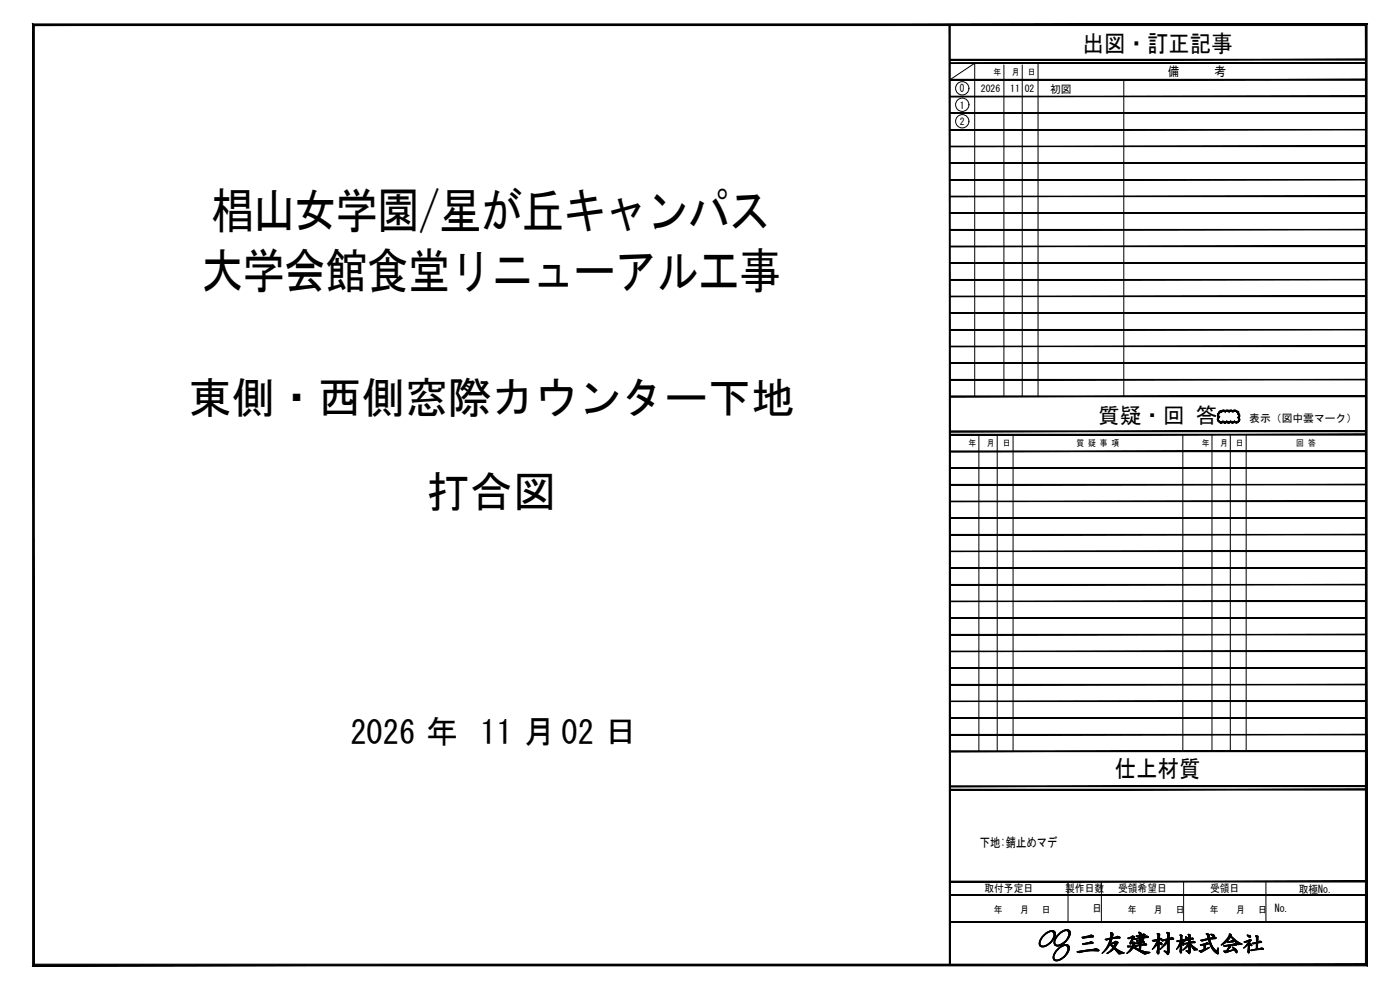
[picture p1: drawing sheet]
<svg xmlns="http://www.w3.org/2000/svg" width="420mm" height="297mm" viewBox="0 0 420 297" stroke-linecap="round" stroke-linejoin="round" font-family="sans-serif">
<defs><g id="words">
<g font-size="14.6">
<text x="63.7" y="68.5">椙山女学園/星が丘キャンパス</text>
<text x="60.6" y="86.4">大学会館食堂リニューアル工事</text>
</g>
<g font-size="13">
<text x="56.6" y="124">東側・西側窓際カウンター下地</text>
<text x="128" y="152">打合図</text>
</g>
<text font-size="9.7" x="74.2" y="223.1">2026 年 11 月 02 日</text>
<g font-size="7.1">
<text x="325" y="15.6">出図・訂正記事</text>
<text x="334.6" y="233.2">仕上材質</text>
</g>
<text font-size="6.5" x="329.6" y="126.9">質疑・回 答</text>
<g font-size="3.9">
<text x="350.5" y="22.9">備　　　考</text>
<text x="294" y="254">下地:錆止めマデ</text>
</g>
<g font-size="3.2">
<text x="288.1" y="27.7">0</text>
<text x="315.1" y="27.8">初図</text>
<text x="374.9" y="126.5">表示（図中雲マーク）</text>
<text x="295.5" y="267.7">取付予定日</text>
<text x="319.7" y="267.7">製作日数</text>
<text x="335.6" y="267.7">受領希望日</text>
<text x="363.2" y="267.7">受領日</text>
<text x="389.8" y="267.8">取極No.</text>
<text x="327.9" y="273.8">日</text>
<text x="382.6" y="273.7">No.</text>
</g>
<g font-size="2.9">
<text x="294.4" y="27.6">2026</text>
<text x="303.2" y="27.6">11 02</text>
<text x="288.1" y="32.6">1</text>
<text x="288.1" y="37.5">2</text>
<text x="295.6" y="273.8">年</text>
<text x="306.1" y="273.8">月</text>
<text x="312.7" y="273.8">日</text>
<text x="335.8" y="273.8">年</text>
<text x="346.3" y="273.8">月</text>
<text x="352.9" y="273.8">日</text>
<text x="360.5" y="273.8">年</text>
<text x="371" y="273.8">月</text>
<text x="377.6" y="273.8">日</text>
</g>
<g font-size="2.6">
<text x="298.2" y="22.5">年</text>
<text x="303.7" y="22.5">月</text>
<text x="308.4" y="22.5">日</text>
<text x="290.7" y="133.9">年</text>
<text x="296.2" y="133.9">月</text>
<text x="300.9" y="133.9">日</text>
<text x="323.1" y="133.8">質 疑 事 項</text>
<text x="360.6" y="133.9">年</text>
<text x="366.1" y="133.9">月</text>
<text x="370.9" y="133.9">日</text>
<text x="389" y="133.9">回 答</text>
</g>
</g></defs>
<g fill="none" stroke="#000" stroke-width=".3">
<path d="M313.9 279.9l-1.3 1.3M314.2 279.7l-1.8 1.9M314.5 279.6l-2.3 2.2M314.7 279.5l-.7 .6M314.9 279.4l-.5 .5M315.1 279.3l-.5 .5M315.2 279.3l-.4 .4M315.4 279.3l-.4 .3M315.5 279.2l-.3 .3M315.6 279.2l-.3 .3M315.7 279.2l-.2 .3M315.8 279.2l-.2 .3"/>
<path d="M316 279.2l-.3 .3M316 279.2l-.2 .3M316 279.7l.4-.3-.3 .4M316.1 279.3l-.3 .3M316.2 279.3l-.3 .3 .4-.3M316.5 279.5l-.4 .3M316.5 279.5l-.3 .4M316.6 279.6l-.4 .4 .4-.3M316.7 279.7l-.4 .4M316.7 279.8l-.4 .4M316.7 279.9l-.4 .4M316.7 280l-.4 .4"/>
<path d="M318.3 279.6l-1.2 1.4M318.7 279.4l-1.9 1.9M318.9 279.3l-2.2 2.2M319.2 279.2l-.7 .7M319.4 279.1l-.6 .5M319.5 279l-.4 .5M319.7 279l-.4 .4M319.8 279l-.3 .3M320 278.9l-.3 .4M320.1 278.9l-.3 .3M320.2 278.9l-.3 .3M320.3 278.9l-.3 .3"/>
<path d="M320.4 278.9l-.3 .3M320.5 279l-.3 .2M320.6 279l-.3 .3M320.7 279l-.3 .3M320.7 279l-.3 .4M320.8 279.1l-.3 .3M320.9 279.2l-.4 .3M321 279.2l-.4 .3M321 279.3l-.4 .3M321.1 279.3l-.4 .4M321.1 279.4l-.4 .4M321.1 279.5l-.4 .4"/>
<path d="M321.2 279.5l-.4 .4M321.2 279.6l-.4 .4M321.2 279.7l-.4 .4M321.2 279.8l-.4 .5M321.2 279.9l-.4 .5M333.3 279.8h.1M333.4 279.8l-.1 .1M333.5 279.8l-.2 .2M333.6 279.8l-.3 .3M333.7 279.9l.4 .5-.3 1 1.6-.5 .3 .1M333.7 279.9h-.4v1.5l-1.6 .5M333.7 279.9l-.3 .3"/>
<path d="M333.8 279.9l-.4 .4M333.8 280l-.4 .4M341.8 279.7l.1 .7M341.8 279.7l-.1 .1M341.8 279.7a.55 .55 0 0 1 .6 .2 .55 .55 0 0 1 0 .6M341.9 279.7l-.1 .2M342 279.7l-.2 .2M342.1 279.8l-.2 .2M342.2 279.8l-.3 .3M342.3 279.8l-.4 .3M342.3 279.9l-.4 .4M342.4 279.9l-.5 .5"/>
<path d="M342.4 280l-.5 .5M350.2 279.7v.1M350.3 279.7l-.1 .2M350.4 279.8l-.2 .2M350.5 279.8l-.2 .2M350.6 279.8l-.3 .3M350.7 279.8l-.3 .3M350.8 279.9l-.4 .3M350.8 279.9l-.4 .4M350.9 279.9l-.7-.1 .2 .5M350.9 279.9v1.7a.82 .82 0 0 1 1.3 .2h-.6M350.9 279.9l-.5 .5"/>
<path d="M350.9 280l-.5 .6M312.1 283l-.2 .2M312.1 283.1l-.2 .2M312.1 283.2l-.2 .2M312.1 282.8l-.2 .3M312.1 283.3l-.2 .2M312.1 282.7l-.2 .3M312.1 283.4l-.1 .2M312.1 283.8l.2-.1-.1 .2M312.2 283.4l-.2 .2M312.2 282.6l-.3 .3M312.2 283.5l-.2 .2"/>
<path d="M312.2 282.4l-.3 .3M312.3 283.6l-.2 .2M312.3 282.2l-.4 .4M312.4 282l-.4 .4M312.4 283.8l-.1 .1M312.5 283.8l-.2 .2M312.6 281.7l-.6 .5M312.6 283.8l-.2 .2M312.7 283.9l-.2 .1M312.8 283.9l-.2 .2M312.8 281.4l-.7 .7M312.9 283.9l-.2 .2"/>
<path d="M313 283.9l-.2 .2M313 280.7a2.89 2.89 0 0 1 3.5-1.2 2.82 2.82 0 0 1-1.2 3.5 2.66 2.66 0 0 1-3.2 .9 2.5 2.5 0 0 1 .9-3.2zM313.1 283.9l-.2 .2M313.2 283.9l-.2 .2M313.4 283.8l-.3 .3M313.5 280.6a2.02 2.02 0 0 1 2.6-.9l.1 .2a3.5 3.5 0 0 1-2.8 3.9 .97 .97 0 0 1-1.2-.3 .97 .97 0 0 1 .1-1.3zM313.6 283.8l-.4 .3M313.7 283.7l-.3 .4M313.9 283.6l-.4 .4M314.2 283.5l-.5 .5M314.5 283.3l-.6 .6M315 282.8l-.9 1"/>
<path d="M315.7 282.5l-.6 .6M316.1 282l-1.5 1.5M316.3 287.3l-.2 .2M316.3 287l-.2 .3M316.3 287.2l-.2 .2M316.3 287.4l-.2 .2M316.3 287.5l-.2 .2M316.3 286.9l-.2 .3M316.3 281.7l-2 2M316.3 287.6l-.2 .1M316.4 286.7l-.3 .3M316.4 287.6l-.2 .2"/>
<path d="M316.4 287.7l-.2 .2M316.4 286.6l-.3 .3M316.4 287.8l-.1 .2M316.4 281.4l-1 1.1M316.5 287.9l-.2 .1M316.5 286.4l-.4 .4M316.5 287.9l-.1 .2M316.5 282.8l-.2 .2M316.5 281.2l-.8 .8M316.6 282.6l-.3 .2M316.6 282.7l-.3 .2M316.6 282.9l-.2 .2"/>
<path d="M316.6 283l-.2 .2M316.6 286.2l-.4 .4M316.6 282.4l-.3 .3M316.6 283.1l-.2 .2M316.6 287.9l-.2 .2M316.6 281l-.7 .7M316.6 282.3l-.3 .3M316.6 283.2l-.2 .1M316.7 283.2l-.2 .2M316.7 280.9l-.7 .6M316.7 288l-.2 .2M316.7 282.1l-.3 .3"/>
<path d="M316.7 283.3l-.2 .2M316.7 280.7l-.6 .6M316.7 285.9l-.5 .5M316.7 280.6l-.5 .5M316.8 288l-.2 .2M316.8 281.9l-.4 .4M316.8 283.4l-.2 .2M316.8 280.1l-.5 .4M316.8 280.2l-.5 .5M316.8 280.3l-.5 .5M316.8 280.4l-.6 .6M316.8 283.4l-.1 .2"/>
<path d="M316.9 288l-.2 .2M316.9 281.7l-.5 .4M316.9 283.5l-.2 .2M316.9 288.1l-.2 .2M317 285.6l-.7 .6M317 283.5l-.2 .2M317 281.4l-.5 .5M317 283.6l-.2 .1M317.1 288.1l-.3 .2M317.1 283.6l-.2 .2M317.2 288.1l-.3 .2M317.2 284.9a2.94 2.94 0 0 1 3.5-1.2 2.91 2.91 0 0 1-1.3 3.5 2.72 2.72 0 0 1-3.1 .8 2.46 2.46 0 0 1 .9-3.1z"/>
<path d="M317.2 283.6l-.2 .2M317.2 281.1l-.6 .7M317.3 288.1l-.3 .2M317.3 283.6l-.2 .2M317.4 288l-.2 .3M317.4 283.6l-.2 .2M317.5 280.4a2.87 2.87 0 0 1 3.5-1.2 2.91 2.91 0 0 1-1.3 3.5 2.72 2.72 0 0 1-3.1 .9 2.46 2.46 0 0 1 .9-3.2zM317.5 284.9a2.17 2.17 0 0 1 2.8-1l.1 .2a3.5 3.5 0 0 1-2.8 3.9 .98 .98 0 0 1-1.2-.3 .98 .98 0 0 1 .1-1.3zM317.6 288l-.3 .3M317.6 283.6l-.3 .2M317.7 283.6l-.3 .2M317.7 287.9l-.3 .4"/>
<path d="M317.8 280.4a2.17 2.17 0 0 1 2.7-1l.1 .2a3.5 3.5 0 0 1-2.7 3.9 .99 .99 0 0 1-1.3-.3 .99 .99 0 0 1 .2-1.3zM317.8 283.5l-.3 .3M317.9 287.9l-.4 .4M318 283.5l-.3 .3M318.1 284.1l-1.3 1.3M318.1 287.8l-.4 .4M318.2 283.4l-.4 .4M318.4 287.6l-.5 .5M318.4 283.3l-.4 .4M318.4 283.9l-1.9 1.9M318.6 283.2l-.4 .5M318.7 283.7l-2.3 2.3"/>
<path d="M318.7 287.5l-.6 .6M318.9 283.6l-.7 .7M319 283l-.7 .6M319.1 283.6l-.6 .5M319.2 287l-.9 1M319.3 283.5l-.5 .5M319.4 283.5l-.4 .4M319.5 282.5l-1 1M319.6 283.4l-.4 .4M319.7 283.4l-.3 .3M319.7 282.3l-1.7 1.2M319.8 283.4l-.3 .3"/>
<path d="M319.9 282.5l-1.4 1-1.1 .4M319.9 286.7l-.6 .6M319.9 283.4l-.2 .3M320 283.4l-.2 .3M320.1 283.4l-.3 .3M320.2 282.2l-.6 .6M320.2 283.4l-.2 .3M320.3 286.2l-1.5 1.4M320.3 283.4l-.3 .3M320.4 284.1l.3-.4-.3 .4M320.4 283.5l-.3 .3M320.5 283.5l-.3 .3"/>
<path d="M320.5 285.9l-2 2M320.5 283.6l-.3 .3M320.6 281.7l-1.5 1.5M320.6 283.6l-.3 .4M320.6 285.6l-1 1.1M320.7 283.7l-.4 .3M320.7 285.4l-.8 .8M320.8 281.4l-2 2M320.8 285.2l-.7 .7M320.8 283.9l-.4 .3M320.8 283.9l-.3 .4M320.8 285.1l-.6 .6"/>
<path d="M320.9 284l-.4 .4M320.9 284.9l-.6 .6M320.9 281.1l-1.1 1.1M320.9 284.1l-.4 .4M320.9 284.8l-.5 .5M320.9 284.2l-.4 .4M320.9 284.6l-.5 .5M321 284.3l-.5 .4M321 284.4l-.5 .4M321 284.5l-.5 .5M321 281l-.8 .7M321.1 280.8l-.7 .7"/>
<path d="M321.1 280.6l-.6 .6M321.2 280.4l-.6 .6M321.2 280.3l-.6 .5M321.2 280.2l-.5 .5M321.2 280l-.5 .5M323.3 285.5v.1M323.5 285.5l-.2 .1M323.6 285.5l-.2 .2M323.7 285.4l-.2 .3M323.9 285.4l-.3 .3M324 285.4l-.3 .3M324.1 285.4l-.4 .4"/>
<path d="M324.3 285.4l-.5 .4M324.4 285.3l-.5 .5M324.5 285.3l-.4 .5M324.7 285.3l-.5 .5M324.8 285.3l-.4 .4M324.8 281.2l-.1 .1M324.9 283.2l.3 .2 1.3-.2M324.9 285.2l-.4 .5M325 281.2l-.2 .2M325 283.2h-.1M325.1 285.2l-.4 .5M325.1 281.1l-.2 .3"/>
<path d="M325.1 283.1l-.1 .2M325.2 285.2l-.4 .4M325.3 281.1l-.4 .3M325.3 283.1l-.3 .2M325.3 285.2l-.4 .4M325.4 281.1l-.4 .4M325.4 283.1l-.3 .3M325.5 285.2l-.4 .3M325.5 281.1l-.4 .4M325.6 283l-.4 .4M325.6 285.1l-.4 .4M325.7 281l-.5 .5"/>
<path d="M325.7 283l-.4 .4M325.7 285.1l-.3 .4M325.8 281l-.4 .5M325.9 283l-.4 .4M325.9 285.1l-.4 .4M326 281l-.5 .4M326 285.1l-.4 .4M326 282.9l-.4 .4M326.1 280.9l-.5 .5M326.1 285.1l-.3 .3M326.1 282.9l-.3 .4M326.2 280.9l-.4 .5"/>
<path d="M326.2 285.1l-.3 .3M326.3 282.9l-.4 .4M326.4 280.9l-.5 .5M326.4 285l-.4 .4M326.4 282.9l-.3 .3M326.5 285l-.3 .4M326.5 280.8l-.5 .6M326.6 282.8l-.4 .4M326.6 285l-.3 .4M326.7 280.8l-.5 .5M326.7 282.8l-.4 .4M326.8 285l-.4 .3"/>
<path d="M326.8 280.8l-.5 .5M326.9 282.8l-.4 .4M326.9 285l-.4 .3M326.9 280.8l-.5 .5M327 282.7l-.4 .5M327 285l-.3 .3M327.1 280.7l-2.4 .5 .4 .3M327.1 280.7l-.6 .6M327.2 284.9l-.4 .4M327.3 284.9l-.4 .4M327.3 282.5l-.6 .7M327.4 280.6l-.3 .1"/>
<path d="M327.4 280.6h.1M327.4 280.6l-.7 .7M327.4 284.9l-.4 .4M327.4 282.5l-.6 .7M327.5 280.6l.7 .4-3.1 .5M327.5 280.6l-.7 .6M327.5 282.6l-.6 .5M327.5 284.9l-.3 .4M327.6 280.6l-.7 .6M327.6 282.6l-.6 .5M327.7 284.9l-.4 .4M327.7 280.6l-.7 .6"/>
<path d="M327.7 282.6l-.5 .5M327.7 282.7l-.4 .4M327.8 280.6l-.6 .6M327.8 284.9l-.4 .4M327.8 282.7l-.4 .4M327.9 283.1l.1-.3-.7-.3-2.4 .7M327.9 283.1l-1.4 .1M327.9 280.7l-.6 .5M327.9 285.2l-4 .6M327.9 285.2l1.7 .1M327.9 282.7l-.4 .4M327.9 284.8l-.4 .4"/>
<path d="M327.9 280.7l-.5 .5M328 282.8l-.3 .3M328 280.7l-.4 .5M328 282.8l-.2 .3M328 284.8l-.4 .4M328.1 280.8l-.4 .4M328.1 282.9l-.2 .2M328.1 280.8l-.3 .3M328.2 284.8l-.5 .4M328.2 280.9l-.3 .2M328.2 281l-.1 .1M328.3 284.8l-.4 .4"/>
<path d="M328.6 284.7l-.6 .5M328.7 284.6l-.6 .6M328.8 284.6l-.6 .7M328.9 284.6l-.6 .7M329 284.7l-.6 .6M329.1 284.7l-.6 .6M329.2 284.7l-.6 .6M329.2 284.7l-.5 .6M329.3 284.8l-.5 .5M329.4 284.8l-.4 .5M329.5 284.8l-.4 .5M329.6 284.9l-.4 .4"/>
<path d="M329.6 284.9l-.3 .4M329.7 285l.1 .2-.2 .1M329.7 285a1.47 1.47 0 0 0-1.8-.2l-4.6 .7 .6 .3M329.7 285l-.3 .3M329.8 285l-.3 .3M329.8 285.1l-.2 .2M329.8 285.2l-.1 .1M331.7 281.9l.4 .2 1.1-.3-.9 2.1M331.7 281.8v.1M332 281.8l-.3 .1 .2-.1M332.2 281.7l-.3 .3M332.2 284.7l-1.1 1.1"/>
<path d="M332.3 286.1h.1M332.3 281.7l-.3 .3M332.3 285.9l-.1 .2M332.5 281.6l-.4 .5M332.6 284.2l-1.8 1.8M332.6 281.6l-.4 .4M332.7 285.7l-.4 .4M332.8 281.6l-.4 .4M332.8 283.9l-1.4 1.4M332.9 281.5l-.4 .4M333 283.6l-1.2 1.2M333 283.5h.1"/>
<path d="M333.1 281.5l-.4 .4M333.2 283l.8-.2a1 1 0 0 1 1.6 0l-1 1.5 1.3 .9-.6 .5M333.2 281.5l-.4 .3M333.3 283l-1 .9M333.3 283l-1.1 1.2M333.3 283.4l.4 .2M333.4 283.4l-.2 .2M333.4 282.8l-1 .9M333.4 285.1l-1.2 1 1.3-.7M333.4 282.6l-.9 .9M333.4 283l-1.4 1.5M333.5 283.5l-.2 .1"/>
<path d="M333.5 285.4l.9-.8 1.4 1.6M333.5 283.7l-.5-.2-.8 1.3-1.4 1.3 1.5-2.2M333.5 283.7l.5 .6M333.5 282.4l-.8 .9M333.5 283.5l-.1 .2M333.6 282.2l-.9 .9M333.6 283.6l-.2 .1M333.6 282.1l-.8 .8M333.6 283l-.5 .5M333.7 281.9l-.8 .8M333.7 283.6l-.2 .2M333.7 281.7l-.7 .8"/>
<path d="M333.8 282.9l-.6 .6M333.8 283.7l-.2 .2M333.8 281.3l-.7 .7M333.9 280l-.5 .5M333.9 283.7l-.2 .2M333.9 281.1l-.7 .7M333.9 281l-.8 .8M333.9 281.3l-.8 .9M333.9 280.1l-.5 .5M333.9 283.8l-.2 .2M333.9 280.8l-.9 1M334 280.1l-.6 .6"/>
<path d="M334 280.7l-.7 .7M334 282.8l-.5 .6M334 283.8l-.2 .2M334 280.6l-.7 .6M334 284.3l-.6 .8M334 280.2l-.6 .6M334 281.3l-1 1M334.1 283.9l-.3 .2M334.1 280.3l-.7 .7M334.1 280.4l-.7 .7M334.1 283.9l-.2 .2M334.2 282.8l-.6 .5"/>
<path d="M334.2 281.3l-.4 .3M334.3 281.3l-.3 .3M334.3 282.7l-.5 .5M334.4 284.7l.3-.3-.2 .3M334.5 281.2l-.4 .4M334.5 283.3l-.3 .7-.5-.4M334.5 282.6l-.5 .6M334.6 281.2l-.4 .4M334.6 284.3l-.8 .9M334.7 283l-1.3 .4M334.7 284.2l-1.4 1.3M334.7 281.2l-.4 .4"/>
<path d="M334.7 285l.3-.3-.2 .4M334.8 284.5l-.3 .3M334.8 284.6l-.2 .2M334.9 282.4l-.7 .7M334.9 281.2l-.4 .3M334.9 283.8l-1.9 1.9M334.9 284.6l-.3 .3M334.9 282.4l-.6 .6M335 284.6l-.3 .4M335 281.1l-.4 .4M335 282.5l-.5 .5M335.1 282.5l-.4 .4"/>
<path d="M335.1 283.5l-2.3 2.3M335.2 284.8l-.4 .3M335.2 282.5l-.6 .5M335.2 285.5l.5-.4-.5 .5M335.2 284.8l-.3 .4M335.2 282.6l-.6 .6M335.3 283.2l-2.8 2.8M335.3 284.9l-.4 .3M335.3 282.6l-.8 .8 .2-.4M335.3 280.9l-.6 .6M335.4 284.9l-.4 .4M335.4 282.6l-1 1.1"/>
<path d="M335.4 285l-.4 .4M335.4 280.9l-.6 .6M335.5 282.7l-1.6 1.5M335.5 281l-.5 .5M335.5 285l-.4 .4M335.5 282.7l-1.5 1.6M335.6 282.8l-1.7 1.7M335.6 285.1l-.5 .4M335.6 281l-.5 .5M335.7 281l-.5 .5M335.8 281l.3 .2M335.8 281l-.5 .5"/>
<path d="M335.8 285.2l-.5 .5M335.9 281.1l-.5 .4M335.9 285.2l1.4 .7M335.9 281.1l-.3 .4M335.9 285.3l-.5 .5M336 281.1l-.3 .4M336 285.3l-.6 .5M336.1 281.2v.2l-1.2 .1a1.2 1.2 0 0 0-1.5 1.2l-.2 .3M336.1 285.3l-.5 .7 .5-.6M336.1 281.2l-.3 .3M336.1 281.2l-.2 .3M336.2 281.3l-.2 .2"/>
<path d="M336.2 285.4l-.6 .6M336.3 285.5l-.6 .6M336.4 285.5l-.7 .6M336.4 285.5l-.6 .7M336.5 285.6l-.6 .6M336.6 285.6l-.6 .6M336.7 285.6l-.6 .6M336.8 285.7l-.6 .5M336.8 285.7l-.4 .5M336.9 285.7l-.4 .4M337 285.8l-.4 .3M337.1 285.8l-.3 .3"/>
<path d="M337.2 285.8l-.3 .3M337.2 285.8l-.1 .2M337.3 285.9l-1.5 .3M337.3 285.9l-.1 .1M337.4 285.9h.1M338.3 284l.2 .1M338.5 283.9l-.2 .1M338.5 283.8h.2M338.5 281.4v.1M338.6 283.9l-.2 .1M338.6 281.4l-.1 .2M338.7 283.9l1 .1"/>
<path d="M338.7 283.9l-.2 .2M338.8 281.4l-.2 .2M338.8 283.9l-.3 .2M338.9 283.9l-.3 .2M339 284.1l.7 .1-1.5 1.9 1-.7 .9-1.1 3.5 2M339 281.3l-.3 .3M339 284.1h-.5M339 283.9l-.2 .2M339.1 283.9l-.2 .2M339.2 281.2l-.4 .5M339.2 282.7v.5l.8-.1M339.2 283.9l-.2 .2"/>
<path d="M339.3 283.9l-.2 .2M339.4 281.1l-.6 .6M339.4 283.9l-.2 .2M339.5 283.9l-.2 .2M339.6 282.8l-.4 .4M339.6 281l-.6 .6M339.6 283.9l-.2 .2M339.7 282.5l-.6 .6M339.7 284l-.2 .1M339.7 284h.1M339.8 282.8l-.5 .4M339.8 284.8l-.8 .8"/>
<path d="M339.9 280.8l-.6 .7M339.9 282.2l-.8 .8M339.9 282.7l-.4 .5M340 283v.1M340 280.8l-.6 .6M340 283.2l.4-.4-.4 .5M340.1 283.1l-.3 .9M340.1 281.9l-1 1M340.1 282.7l-.4 .4M340.1 280.9l-.5 .4M340.2 280.9l-.4 .4M340.2 281.6l-1 1.1 .6-1.3-1 .3-.3-.3a2.01 2.01 0 0 1 2.1-.3l-1 1.7 .7-.1"/>
<path d="M340.2 282.6l-.4 .5M340.3 280.9l-.5 .5M340.3 281.7l.4 .2 1.2-.3v.5l-.8 .2M340.3 284.1l-1.7 1.7M340.3 281l-.6 .6M340.3 282.7l-.4 .3M340.3 283.9l-2.1 2.2M340.3 282.7l.4 .2M340.4 281.7l-.1 .1M340.4 281.4l-1 1M340.4 282.7l-.4 .4M340.4 284.2l-.2 .2"/>
<path d="M340.4 281l-.8 .8M340.4 283.7l-1.3 1.3M340.5 281.1l-.9 .9M340.5 281.7l-.1 .1M340.5 283.5l-1.1 1.1M340.5 281.1l-1.1 1.1M340.5 284.3l-.2 .2M340.6 282.9l-.7 .6M340.6 283.3l-1 1M340.6 284.3l-.2 .2M340.6 282.9l-.7 .8M340.7 281.7l-.3 .2"/>
<path d="M340.7 282.9l-.5 1.2M340.7 284.3l-.2 .3M340.7 282.9l-.9 1M340.7 283.7l-.1 .2M340.7 283l-1.1 1.1M340.8 284.4l-.3 .2M340.8 281.6l-.3 .3M340.8 283.7l-.1 .2M340.8 284.4l-.2 .2M340.9 283h.1M340.9 284.4l-.2 .3M340.9 283.9l1-.2 .1 1.2-1.8-.8-1.9 1.9"/>
<path d="M340.9 281.6l-.3 .3M341 283l.1 .1 .8-.1v.5l-1.3 .3 .3 .2M341 283.7l-.2 .2M341 284.4l-.3 .3 .4-.2M341.1 282.3h-.1M341.1 282.9l-.2 .2M341.1 281.6l-.3 .3M341.1 282.3l.2 .1 .6-.1v.5l-.9 .2M341.1 283.6l-.3 .3M341.1 284.5l-.2 .3M341.2 280.8h-.2M341.2 282.2l-.1 .1"/>
<path d="M341.2 282.9l-.2 .2M341.2 281.5l-.3 .3M341.2 284.6l-.2 .2M341.3 283.6l-.4 .4M341.3 280.8l-.2 .2M341.3 284.6l-.3 .3M341.3 282.2l-.2 .2M341.3 282.9l-.2 .2M341.4 281.5l-.3 .3M341.4 284.6l-.3 .3M341.4 281h.1M341.4 281.1h.1"/>
<path d="M341.4 283.6l-.3 .3M341.5 280.7l-.3 .3M341.5 284.7l-.3 .3M341.5 282.2l-.3 .2M341.5 282.9l-.3 .2M341.5 281.5l-.3 .3M341.6 283.5l-.4 .4M341.6 280.7l-.4 .4M341.6 282.8l-.3 .3M341.6 284.7l-.3 .3M341.6 282.1l-.3 .3M341.7 281.4l-.3 .3"/>
<path d="M341.7 284.8l-.3 .3M341.7 283.5l-.3 .3M341.8 280.7l-.4 .3M341.8 282.8l-.3 .3M341.8 284.8l-.3 .3M341.8 282.1l-.3 .3M341.8 281.4l-.3 .3M341.8 284.8l-.3 .4M341.9 283.5l-.4 .3M341.9 284.9l-.3 .3M341.9 282.1l-.3 .3M341.9 280.4v.2l-.9 .2 .2 .3 .7-.3v.6l-1.6 .3"/>
<path d="M342.3 285l1.4 .5M342.3 284.8l-.5 .5M342.3 285l-.4 .4M342.3 284.7l-.6 .6M342.3 285.1l-.4 .3M342.3 284.5l-.3 .3M342.3 284.6l-.6 .6M342.3 284.2l-.3 .4M342.3 284.3l-.3 .4M342.4 285.1l-.4 .3M342.4 283.9l-.5 .4M342.4 284l-.5 .4"/>
<path d="M342.4 284.1l-.4 .4M342.4 282.9v.5l1.5-.2M342.4 282.4l-.7 .6M342.4 282.5l-.5 .5M342.4 282.6l-.5 .4M342.4 283l-.5 .4M342.4 283.1l-.7 .6M342.4 283.2l-.6 .5M342.4 283.3l-.5 .4M342.4 283.7l-.5 .5M342.4 282.7l.6-.3 .5 .4-1.1 .1M342.4 280.7h.5v.4l-.5 .1z"/>
<path d="M342.4 281.5l.5-.1-.1 .5h-.4zM342.4 280.4l-.5 .5M342.4 280.8l-.5 .5M342.4 280.9l-.7 .8M342.4 281l-.6 .7M342.4 281.1l-.5 .5M342.4 281.2l-.5 .5M342.4 281.6l-.5 .5M342.4 281.7l-.6 .6M342.4 281.8l-.5 .5M342.4 281.9l-.5 .5M342.4 282.3l-.8 .8"/>
<path d="M342.4 283.4l-.5 .5M342.4 280.2l-.7 .7M342.4 280.3l-.5 .6M342.5 285.1l-.4 .4M342.5 280.5l-.6 .5M342.5 280.1l-.9 .9M342.5 282.6l-.6 .6M342.5 281.9l-.6 .6M342.5 285.2l-.3 .3M342.6 281.2l-.7 .6M342.6 283.3l-.7 .7M342.6 285.2l-.4 .4"/>
<path d="M342.6 280.5l-.7 .6M342.6 282.6l-.7 .7M342.7 281.9l-.8 .7M342.7 285.2l-.4 .4M342.7 281.2l-.8 .7M342.7 283.3l-.8 .8M342.8 285.2l-.4 .5M342.8 280.4l-.3 .3M342.8 281.2l-.3 .3M342.8 281.9l-.3 .3M342.8 283.3l-.3 .3M342.9 285.3l-.4 .4"/>
<path d="M342.9 282.4l-.5 .5M343 283.3l-.3 .3M343 280.3l-.4 .4M343 282.4l-.4 .5M343 285.4l-.4 .4M343.1 282.1l-.7 .1v.4M343.1 285.4l-.4 .4M343.1 282.4l-.4 .5M343.1 283.2l-.3 .4M343.2 281.8l-.1 .3 .1-.1M343.2 285.4l-.5 .5M343.2 281.8l-.3 .3"/>
<path d="M343.2 280.2l-.4 .5M343.2 281.9l-.2 .2M343.2 282.5l-.4 .4M343.3 280.2l-.9 .3M343.3 281.6l-.6 .6M343.3 285.4l-.5 .5M343.3 280.3l-.4 .4M343.3 283.2l-.4 .4M343.3 280.2l.4 .2M343.3 283.6l.8-.2-.2-.2-.3 .4M343.3 282.5l-.4 .3M343.3 283.5l-.9 .1-.1 1.4"/>
<path d="M343.3 281.4l-.7 .8M343.4 285.5l-.5 .4M343.4 280.3l-.4 .4M343.4 282.5l-.3 .3M343.4 280.3l-.4 .5M343.4 282.6l-.2 .2M343.5 281l-.6 .6M343.5 283.1l-.5 .5M343.5 281.1l-.7 .6M343.5 282.6l-.2 .2M343.5 280.4l-.5 .5M343.5 285.5l-.6 .5"/>
<path d="M343.5 280.8l-.6 .6M343.6 283.1l-.5 .5M343.6 280.4l-.7 .6M343.6 285.5l-.5 .6M343.6 281l-.8 .8M343.7 283.1l-.5 .5M343.7 285.5l1.4 .2M343.7 280.5l-.9 1M343.7 285.5l-.5 .6M343.8 283.2l-.4 .4M343.8 285.6l-.6 .5M343.9 280.9l-.5 .5"/>
<path d="M343.9 283.2l-.4 .4M343.9 281.3l.4-.4 .4 .2-.4 .2M343.9 285.6l-.6 .6M344 285.6l-.6 .6M344 283.2l-.3 .4M344 280.8l-.5 .6M344.1 283.3l-.3 .3M344.1 280.8l-.6 .3 .1-.7-1 1.1M344.1 280.8l.3 .1-.4 .4M344.1 285.6l-.6 .6M344.1 283.3l-.2 .3M344.1 280.9l-.5 .5"/>
<path d="M344.1 283.4l-.1 .2M344.2 285.6l-.6 .7M344.2 280.9l-.4 .5M344.3 285.7l-.6 .5M344.3 281.3a.93 .93 0 0 0-1.1 .5M344.4 285.7l-.6 .5M344.5 285.7l-.5 .5M344.5 281l-.4 .3M344.6 281l-.4 .3M344.6 285.7l-.5 .4M344.6 281l-.2 .3M344.7 281.1l-.2 .2"/>
<path d="M344.7 285.7l-.4 .4M344.7 281.2l-.1 .1M344.8 285.7l-.4 .4M344.9 285.7l-.3 .3M345 285.7l-.2 .2M345 285.8l-1.4 .5M345.8 284.7l.1 .1M345.9 284.8l1.5-1.7v1.6a1 1 0 0 0 .2 1.5l.2-.3M345.9 282.1l-.1 .1M346 282.1l-.1 .2M346.2 282.1l-.3 .2M346.3 282.1l-.3 .2"/>
<path d="M346.4 282.1l-.3 .2M346.6 282l-.4 .4M346.7 282l-.4 .4M346.8 282l-.4 .4M347 281.9l-.5 .5M347 283.7l-1.1 1.1M347.1 281.9l-.4 .5M347.3 281.9l-.5 .4M347.3 283.3l-1.5 1.5M347.4 280.1l-.1 .1M347.5 280.1l-.2 .2M347.5 280.5v1.3l-1.7 .4 .7 .2 .8-.2-1.4 2.5"/>
<path d="M347.6 280.1l-.2 .2M347.7 280.1l-.3 .3M347.7 286.1v.1M347.8 280.1l-.3 .3M347.8 285.5l-.5 .5M347.8 285.6l-.4 .5 .4-.4M347.8 285.8l-.3 .4M347.8 285.9l-.3 .3M347.8 284.8l-.5 .6M347.8 284.9l-.6 .6M347.8 285l-.6 .6M347.8 285.1l-.6 .6"/>
<path d="M347.8 285.2l-.5 .6M347.8 285.4l-.5 .5M347.9 280.2l-.4 .3M347.9 284l-.5 .4M347.9 284.1l-.5 .5M347.9 284.2l-.5 .5M347.9 284.3l-.5 .5M347.9 284.4l-.6 .6M347.9 284.6l-.6 .5M347.9 284.7l-.6 .5M347.9 283.3l-.5 .4M347.9 283.4l-.5 .5"/>
<path d="M347.9 283.5l-.5 .5M347.9 283.6l-.5 .5M347.9 283.7l-.5 .5M347.9 283.9l-.5 .4M347.9 280.2l.2 .2-.2 1.3M347.9 282.7a.55 .55 0 0 1 .7 .1 .55 .55 0 0 1 .1 .7h-.2M347.9 280.2l-.6-.1 .2 .4M347.9 282.7l-.5 .5M347.9 283.1l-.5 .4M347.9 283.2l-.5 .4M347.9 280.2l-.4 .4M347.9 282.5l-1.5 1.5"/>
<path d="M347.9 282.6l-1.8 1.8M347.9 281.6l.8 .1-.8 .3M347.9 281.4l-.7 .8M347.9 281.6l-.6 .6M347.9 281.7l-.6 .6M347.9 282.1l-1 1.1M347.9 282.2l-1.1 1.2M347.9 282.3l-1.3 1.4M347.9 282v.7M348 281.3l-1 1M348 281.2l-.5 .5M348 280.3l-.5 .5"/>
<path d="M348 281l-.5 .5M348 281.1l-.5 .5M348 282.7l-.6 .6M348 280.8l-.5 .5M348 280.7l-.5 .5M348 280.3l-.5 .6M348 280.6l-.5 .5M348.1 280.4l-.6 .6M348.1 282.8l-.7 .6M348.1 281.6l-.9 .9M348.2 282.8l-.2 .2M348.3 281.5l-1.2 1.2"/>
<path d="M348.3 282.8l-.3 .2 .4-.2M348.4 283.4l.3-.4-.3 .4M348.4 281.5l-1.4 1.4M348.5 282.8l-.4 .4M348.5 281.6l-.4 .3M348.5 283.4l-.6-.5-.1 3M348.5 282.2l.4 .1M348.5 282.1v.1M348.5 282.1h.1M348.5 282.9l-.3 .3M348.6 281.6l-.3 .3M348.6 282.9l-.3 .4"/>
<path d="M348.6 281.6l-.2 .3M348.7 282.1l-.2 .1M348.7 283l-.4 .3M348.7 281.7l-.1 .1M348.7 283.3l-.1 .2M348.8 283.2l-.3 .2M348.8 284.1l2.1-2.2v3.3M348.8 282l-.2 .2M349.1 282l-.4 .3 .2-.3M349.2 281.9l-.4 .4M349.4 281.9l-.4 .4M349.4 285.4l.9 .8"/>
<path d="M349.4 285.3v.1M349.4 285.3l.7 .2M349.5 281.9l-.4 .4M349.5 285.4h-.1M349.6 285.4l-.1 .1M349.7 281.9l-.4 .3M349.7 285.4l-.1 .1M349.8 285.4l-.2 .2M349.8 281.8l-.4 .4M349.9 283.3l-.3 .3M349.9 285.4l-.2 .2M349.9 281.8l-.4 .4"/>
<path d="M350 285.5l-.2 .2 .3-.2M350.1 281.8l-.4 .4M350.2 285.5l-.3 .3M350.2 281.7l-.4 .4M350.4 285.2l-.3 .3M350.4 282.8v2.4M350.4 280.3v1.4l-1.9 .4M350.7 286.2l-.2 .2M350.8 286l-.4 .4M350.8 285.8l-.4 .5M350.9 285.2l-.3 1.1-.3-.1M350.9 282.3l-2.8 2.6 2.1-2.8-1.3 .2"/>
<path d="M350.9 284.9l-1 1M350.9 283.8l-.5 .5M350.9 283.9l-.5 .5M350.9 284l-.5 .5M350.9 284.4l-.5 .5M350.9 284.7l-.5 .5M350.9 284.8l-.5 .5M350.9 285l-.9 .9 .9-.8M350.9 285.2l-.8 .8M350.9 285.4l-.8 .7M350.9 281.4l-.7 .7M350.9 281.6l-.9 .8"/>
<path d="M350.9 282.1l-2.8 2.8M350.9 282.2l-2.5 2.5M350.9 282.5l-.5 .5M350.9 282.6l-.5 .5M350.9 282.7l-.5 .5M350.9 282.8l-.5 .5M350.9 282.9l-.5 .5M350.9 283l-.5 .5M350.9 283.1l-.5 .5M350.9 283.2l-.5 .5M350.9 283.3l-.5 .6M350.9 283.4l-.5 .6"/>
<path d="M350.9 283.6l-.5 .5M350.9 283.7l-.5 .5M350.9 284.1l-.5 .5M350.9 284.3l-.5 .4M350.9 284.5l-.5 .5M350.9 284.6l-.5 .5M350.9 285.5l-.7 .6M350.9 281.1l-.5 .5M350.9 281.2l-.9 .9M350.9 281.3l-.8 .8M350.9 285.6l-.7 .6M350.9 285.7l-.6 .6"/>
<path d="M350.9 280.8l-.5 .5M350.9 281l-.5 .5M350.9 281.9h.1M350.9 280.7l-.5 .5M350.9 280.4l-.5 .6M350.9 280.6l-.5 .5M350.9 281.6l-1.1 1.1M351 280.3l-.6 .6M351 280.1l-.6 .6M351 280.2l-.6 .6M351.1 281.5l-1.5 1.5M351.3 281.5l-2 1.9"/>
<path d="M351.5 281.8l-.6 .1M351.6 281.3l-.7 .6M351.6 281.2h.1M351.6 281.8l.4-.4-.3 .4M351.7 281.3l-.6 .6M351.7 281.3l-.5 .6M351.8 281.4l-.5 .5M351.9 281.4l-.4 .5M352.1 281.5l-.3 .3M352.2 281.6l-.3 .2M352.2 281.6l-.2 .2M352.3 281.7l-.1 .1"/>
<path d="M353.2 282.4l1.1-.1-1.2 2.6 1.2-1.5-.1 1.5a.56 .56 0 0 0-.2 .6 .56 .56 0 0 0 .6 .3M353.2 282.4h.1M353.2 282.3v.1M353.4 282.3l-.2 .1M353.5 282.3l-.2 .2M353.7 282.2l-.3 .3M353.7 283.7l1.2-1.1-1.3 1.4M353.8 282.2l-.3 .3M353.8 284.1l-.7 .7M353.9 283.3l.9-.8-1 1M353.9 282.2l-.3 .3M354.1 282.1l-.4 .4"/>
<path d="M354.1 280.5h.1M354.1 283.7l-.8 .9M354.2 280.7l.3-.2-.2 .3M354.3 280.5l-.2 .1M354.3 280.9v1.2l-1.1 .2M354.3 280.9l.3-.3-.3 .4M354.4 280.5l-.2 .2M354.6 285.4l-.4 .4M354.6 285.5l-.3 .4M354.6 285.7l-.2 .2M354.6 285.8l-.2 .1M354.6 283.2l-.3 .3"/>
<path d="M354.6 283.3l-.3 .3M354.6 283.4l-.3 .4M354.6 283.5l-.3 .4M354.6 283.6l-.4 .4M354.6 283.7l-.4 .4M354.6 283.9l-.4 .3M354.6 284l-.4 .4M354.6 284.1l-.4 .4M354.6 284.2l-.4 .4M354.6 284.3l-.4 .4M354.6 284.4l-.4 .4M354.6 284.5l-.4 .5"/>
<path d="M354.6 284.6l-.5 .5M354.6 284.7l-.5 .5M354.6 284.9l-.5 .5M354.6 285l-.5 .5M354.6 285.1l-.5 .5M354.6 285.2l-.4 .5M354.6 285.3l-.4 .4M354.6 282.2l.6 1.4-.4-.3M354.6 283v2.8M354.6 282.2l-.5 .6M354.7 283l.1 .3M354.7 281.7l-.8 .8"/>
<path d="M354.7 281.8l-.6 .6M354.7 281.9l-.5 .4M354.7 281.3l-.4 .4M354.7 281.4l-.4 .4M354.7 281.5l-.4 .4M354.7 282.3l-.6 .6M354.7 281.1l-.4 .4M354.7 281.2l-.4 .4M354.7 280.7v1.2l.6 .1-.7 .2M354.7 280.7l-.6-.2 .2 .4M354.7 280.9l-.4 .5M354.7 282.4l-.7 .7"/>
<path d="M354.8 280.7l-.5 .4M354.8 280.8l-.5 .4M354.8 281.9l-.6 .5M354.9 281.8l-.7 .8M354.9 282.7l-.3 .3M355 282.8l-1.6 1.4M355 282.9l-.3 .3 .4-.3M355 281.9l-.3 .3M355.1 283l-.3 .3M355.1 281.9l-.3 .3M355.2 283.1l-.4 .3M355.2 283.2l-.3 .3"/>
<path d="M355.2 281.9l-.3 .3M355.2 283.3l-.3 .2M355.2 283.3l-.2 .3 .3-.2M355.2 283.6h.1M355.3 282l-.2 .2M355.3 282l-.1 .1M355.5 283.1l-.1 .1M355.6 283.1l-.1 .1M355.8 281.1h.2l-.2 .3M355.8 281.1l-.7 1.7 1.2-1.3-.3-.4-.2 .2M355.8 281.1h.1M355.8 283l-.3 .3"/>
<path d="M355.9 281.1l-.1 .1M355.9 283l-.3 .3M356 285.2v.1M356.1 283l-.4 .3M356.1 285.3l-.1 .1M356.2 281.2l-.4 .4M356.2 281.7l-1.1 1.1M356.2 281.9l-.2 .2 .3 .1M356.2 281.2l-.5 .6M356.2 282.9l-.3 .3M356.2 285.3l-.1 .1M356.3 281.3l-.7 .7"/>
<path d="M356.3 281.4l-.8 .8M356.3 285.3l-.1 .1M356.3 281.9l-.2 .2M356.4 281.4l-1.2 1.2M356.4 282.9l-.3 .3M356.4 285.3l-.2 .2M356.5 281.9l-.3 .3M356.5 285.3l-.2 .2M356.5 282.9l-.3 .3M356.6 281.8l-.3 .3M356.6 285.3l-.2 .3M356.7 282.8l-.3 .3"/>
<path d="M356.7 283.7l-.8 .7M356.7 280.3l-.1 .2M356.8 282v.8l-1.5 .4 .4 .1 1-.3-1.7 2.1M356.8 282.4l.4-.5v.8M356.8 282l-.5 .1M356.8 283.6l-1.8 1.5M356.8 280.3l-.2 .2M356.9 280.3l-.2 .3M357 280.4l-.3 .2M357 280.4l-.2 .3M357.1 286l-.2 .2M357.1 280.5l-.3 .3"/>
<path d="M357.2 280.5v1.2M357.2 281.7l.5-.3 .4 .2v.2M357.2 280.5l-.7-.1 .3 .3v1.1l-.7 .1M357.2 281.5l-.6 .6M357.2 281.7l-.4 .3M357.2 282.1l-.4 .4M357.2 282.2l-.4 .4M357.2 282.3l-.4 .4M357.2 282.4l-.7 .7M357.2 282.5l-.5 .5M357.2 282.6l-.7 .7M357.2 283.3l.1 2.1-.3 .8-1-1a.42 .42 0 0 0 .4 .2 .42 .42 0 0 0 .4-.3v-1.5"/>
<path d="M357.2 280.5l-.4 .4M357.2 281.3l-.4 .4M357.2 281.4l-.7 .7M357.2 283.4l-.4 .4M357.2 283.5l-.4 .4M357.2 283.6l-.4 .5M357.2 283.7l-.4 .5M357.2 283.3l1.1 1.7M357.2 281l-.4 .5M357.2 281.2l-.4 .4M357.2 283.9l-.4 .4M357.2 284l-.4 .4"/>
<path d="M357.2 284.1l-.4 .4M357.2 284.2l-.4 .4M357.2 284.3l-.4 .4M357.2 284.4l-.4 .4M357.2 284.5l-.4 .5M357.2 284.6l-.4 .5M357.2 285l-.7 .7M357.2 285.1l-.6 .6M357.2 285.2l-.6 .6M357.2 285.6l-.4 .5 .4-.3M357.2 280.6l-.4 .4M357.2 280.8l-.4 .4"/>
<path d="M357.2 280.9l-.4 .5M357.2 283l-1.7 1.8M357.2 284.7l-.4 .5M357.2 284.8l-.8 .8M357.2 285.3l-.5 .6M357.3 285.4l-.6 .5M357.3 280.7l-.5 .4M357.3 282.7l-1.1 1.1M357.3 283.1l-.5 .5M357.3 285.5l-.5 .5M357.3 281.6l-.5 .6M357.3 283.2l-.5 .5"/>
<path d="M357.4 283.2l-.2 .2M357.4 282.6l-2.4 2.5M357.4 283.3l-.1 .2M357.5 282.9l.5-.5 .6 .2v.3h-1.4l1.8 1.8M357.5 283.3l-.2 .2M357.5 281.5l-.7 .8M357.5 283.4l-.2 .2M357.5 282.6l-2.3 2.4M357.6 283.5l-.2 .2M357.7 284.1l.2-.3-.2 .3M357.7 282.6l-.3 .3M357.7 283.6l-.2 .2"/>
<path d="M357.7 281.4l-.5 .5 .9-.1M357.7 283.6l-.2 .3M357.8 283.7l-.2 .2M357.8 281.4l-.4 .5M357.8 282.5l-.6 .2M357.9 283.7l-.3 .3M357.9 281.5l-.4 .4M358 281.5l-.4 .4M358 283.9l-.3 .3M358.1 281.5l-.3 .3M358.1 282.4l-.5 .5M358.1 284l-.3 .3"/>
<path d="M358.1 281.6l-.2 .2M358.2 284l-.4 .3M358.2 281.6l-.1 .2M358.2 282.4l-.5 .5M358.2 284.1l-.3 .3M358.3 282.5l-.5 .4M358.3 284.1l-.4 .4M358.4 282.5l-.4 .4M358.4 284.2l-.4 .3M358.4 284.2l-.4 .4M358.4 282.5l-.3 .4M358.5 284.3l-.4 .4"/>
<path d="M358.5 282.5l-.3 .4M358.6 282.6l-.3 .3M358.6 284.4l-.4 .4M358.6 282.6l-.2 .3M358.7 284.4l-.5 .5M358.7 282.7l-.2 .2M358.7 284.4l-.4 .5M358.8 284.5l-.5 .5h.3M358.9 284.6l-.5 .4M358.9 284.6l-.4 .5M359 284.6l-.4 .4M359 284.6l.4 .2"/>
<path d="M359.1 284.7l-.4 .3M359.2 284.7l-.4 .3M359.2 284.8l-.2 .2M359.3 284.8l-.2 .2M359.3 284.8l-.1 .2M359.4 284.9l-.8 .1M359.9 285.3l.5 .4M359.9 285.3h.1M360 285.3l-.1 .1M360.1 285.3l-.1 .2M360.3 283.5h-.1a.67 .67 0 0 0 1.1 0M360.3 285.3l-.3 .2"/>
<path d="M360.3 283.5h-.1M360.4 283.4l-.1 .2M360.4 282.1l-.1 .1M360.6 283.4l-.2 .2M360.6 282.1l-.2 .1M360.6 285.1l-.5 .4 .3-.3M360.7 283.4l-.3 .3M360.7 282l-.2 .2M360.8 285.1l-.5 .5M360.8 282l-.2 .3M360.9 283.3l-.4 .4M361 282l-.4 .3"/>
<path d="M361 283.3l-.4 .4M361 285l-.7 .7M361.1 281.9l-.4 .4M361.2 283.3l-.4 .3M361.3 283.5l.1 .3M361.3 281.9l-.5 .4M361.3 283.2l-.3 .4M361.4 283.8v1l-1.5 .5M361.4 284.1l.4-.5-.4 .7M361.4 281.9l-.4 .4M361.5 283.2l-.4 .3M361.6 281.8l-.4 .4"/>
<path d="M361.6 283.1l-.3 .4M361.7 281.8l-.4 .4M361.7 283.4l-.3 .5M361.8 284.2l-.4 .4M361.8 284.3l-.4 .4M361.8 284.4l-1.4 1.3 .8-.8M361.8 284.6l-1.2 1.2M361.8 284.7l-.9 .8M361.8 283.9v.8l1.2-.4-2.4 1.4h-.2M361.8 283.5l-.4 .5M361.8 283.7l-.4 .5M361.8 284l-.4 .4"/>
<path d="M361.8 284.1l-.4 .4M361.8 283.1l-1.5 .4M361.9 281.8l-.4 .4M361.9 284.7l-.7 .7M362 281.7l-.4 .4M362.1 282.9l.6 .3-1 .2 .1 .2M362.1 282.9l-.8 .7M362.1 280.1l-.1 .1M362.1 284.6l-.7 .6M362.2 281.7l-.4 .4M362.2 280.1l-.2 .2M362.2 282.9l-.8 .8"/>
<path d="M362.3 280.1l-.2 .2M362.3 284.5l-.6 .6M362.3 281.7l-.4 .4M362.3 282.9l-.5 .5M362.4 280.1l-.2 .3M362.4 282.9l-.4 .4M362.5 280.2l-.3 .2M362.5 281.6l-.4 .4M362.5 282.9l-.4 .4M362.5 284.4l-.5 .5M362.5 280.2l-.2 .3M362.6 283l-.4 .3"/>
<path d="M362.6 280.2l-.3 .4M362.6 283l-.2 .3M362.7 284.3l-.5 .5M362.7 280.3l-.3 .3M362.7 283.1l-.2 .2M362.7 283.2l-.1 .1M362.8 280.3l.1 .2M362.8 280.3a.44 .44 0 0 0-.4-.3 .44 .44 0 0 0-.4 .2l.4 .4 .2 1-2.3 .6 .5 .2 1.9-.5a5.1 5.1 0 0 0 2.9 4.3v-1.7M362.8 280.3l-.4 .4M362.8 280.4l-.4 .4M362.9 280.5l.1 1 1.3-.4 .7 .3-.2 .2M362.9 280.4l-.5 .5"/>
<path d="M362.9 284.3l-.4 .3M362.9 280.5l-.5 .5M362.9 280.6l-.4 .5M362.9 280.7l-.4 .4M362.9 280.8l-.4 .4M362.9 280.9l-.4 .4M362.9 281l-.4 .4M362.9 281.1l-.3 .4M363 281.2l-.8 .8M363 281.3l-.6 .6M363 281.4l-.5 .5M363 284.3l-.2 .1"/>
<path d="M363 281.5l-.3 .4M363.1 281.9l-.3 .3M363.1 282l-.3 .3M363.1 282.1l-.3 .3M363.1 282.2l-.3 .3M363.2 282.3l-.3 .3M363.2 281.5l-.5 .5M363.2 282.3l-.3 .4M363.2 282.4l-.3 .4M363.2 282.5l-.3 .3M363.3 282.6l-.3 .3M363.3 282.7l-.3 .3"/>
<path d="M363.3 281.4l-.6 .7M363.3 282.8l-.3 .3M363.4 282.9l-.3 .3M363.4 280.4l.6 .5 .4 .1-.3-.6M363.4 280.3v.1M363.4 283l-.3 .3M363.4 284l.3-.3-.2 .4M363.5 280.3l-.1 .1M363.5 281.4l-.8 .7M363.5 283.1l-.3 .3M363.5 280.3l.6 .1M363.5 283.2l-.3 .3"/>
<path d="M363.5 283.3l-.3 .3M363.6 283.3l-.3 .3M363.6 283.4l-.3 .3M363.6 281.4l-.4 .4M363.6 283.5l-.3 .3M363.6 280.3l-.1 .2M363.7 283.6l-.4 .3M363.7 283.6l-.3 .4M363.7 280.3l-.2 .3M363.7 281.4l-.4 .4M363.8 283.9l-.3 .3M363.8 280.4l-.2 .2"/>
<path d="M363.9 283.9l-.4 .4M363.9 284l-.3 .3M363.9 281.3l-.4 .4M363.9 284.9l.4-.3-.3 .3M363.9 280.4l-.3 .3M363.9 284.1l-.3 .3M364 284.1l-.3 .4M364 284.2l-.3 .3M364 284.3l1 1 .6-.8M364 280.4l-.3 .3M364.1 284.3l-.4 .3M364.1 284.4l-.3 .3"/>
<path d="M364.1 280.4l-.3 .4M364.2 284.4l-.4 .3M364.2 280.4l-.3 .4 .4-.3M364.2 284.5l-.3 .3M364.2 281.1l-.6 .6M364.3 280.6l-.3 .3M364.3 281.1l-.6 .6M364.3 284.7l-.3 .3M364.4 280.6l-.3 .3M364.4 280.7l-.2 .3M364.4 281.1l-.6 .6M364.4 284.7l-.3 .4"/>
<path d="M364.4 284.8l-.3 .3M364.4 280.8l-.2 .2M364.5 280.8l-.2 .2M364.5 284.8l-.3 .4M364.5 281.2l-.5 .5M364.6 284.9l-.4 .3M364.6 281.2l-.5 .5M364.6 285l-.3 .3M364.7 281.2l-.5 .5M364.7 285l-.4 .4M364.7 285.1l-.3 .3M364.8 281.2l-.5 .5"/>
<path d="M364.8 281.6l-1.8 .2 1 2.5M364.8 285.1l-.4 .4M364.8 281.2l-.4 .5M364.9 285.2l-.4 .3M364.9 281.3l-.3 .4M364.9 285.2l-.3 .4M365 281.4l-.3 .3M365 285.3l-.4 .3M365 281.4l-.2 .2M365.5 285.3l-.6 .6M365.5 285.5l-.5 .5M365.5 285l-.7 .8"/>
<path d="M365.5 285.2l-.7 .6M365.5 285.4l-.5 .5M365.6 284.8l-.4 .3M365.6 284.9l-.9 .8 .4-.4M365.6 285.6l-.5 .4M365.6 284.4l-.1 .2M365.6 285.7l-.4 .4M365.6 284.6l-.2 .1M365.6 284.7l-.3 .2M365.6 285.8l-.3 .3M365.6 285.9l-.3 .3M365.7 285.9l-.3 .3"/>
<path d="M365.7 286l-.2 .2M367.3 283.7l-.1 .1M367.3 285.3h.1M367.4 285.3l-.1 .1M367.4 283.7l-.1 .2M367.5 285.4l-.2 .1M367.6 283.7l-.2 .2M367.6 285.4l-.2 .2M367.7 283.7l-.3 .2M367.7 285.4l-.3 .2M367.8 283.7l-.3 .3M367.8 285.3l-.3 .4"/>
<path d="M368 283.6l-.4 .4M368 285.3l-.4 .4M368.1 283.6l-.3 .3M368.2 283.6l-.3 .3M368.3 285.4l-.5 .5M368.3 282.7l.7-.2a.69 .69 0 0 1 1.2 0l-1.6 .3zM368.4 283.6l-.3 .3M368.4 285.3l-.5 .5M368.4 282.6l-.1 .1M368.5 285l-.8 .8M368.5 282.2l-.3 .3M368.5 283.6l-.3 .3"/>
<path d="M368.6 285.3l-.5 .5M368.6 282.6l-.2 .2M368.6 283.5l-.3 .3M368.7 285.3l-.5 .4M368.7 282.6l-.2 .2M368.8 283.5l-.3 .3M368.8 284l-.8 1.3M368.8 284l.3-.3-.4 .6M368.8 285.2l-.4 .5M368.9 282.5l-.3 .3M368.9 283.5l-.3 .3M368.9 280.3l.1-.1 .5 .2"/>
<path d="M369 280.3a8.1 8.1 0 0 1-2.5 3.3M369 285.2l-.4 .4M369 281.6l-1.4 1.4M369 282.5l-.3 .3M369 280.2l-.1 .1M369 283.5l-.3 .3M369.1 283.7l.2 .4-1.1 1.3 2.2-.5M369.1 285.2l-.4 .4M369.1 280.2l-.1 .2M369.1 282.5l-.3 .3M369.2 283.4l-.4 .4M369.2 281.3l-1.9 1.9"/>
<path d="M369.2 280.3l-.2 .2M369.2 283.8l-.6 .7M369.3 285.2l-.4 .3M369.3 280.3l-.4 .4M369.3 283.9l-.9 .9M369.3 282.4l-.3 .3M369.3 283.4l-.5 .5M369.3 284l-1.1 1.1M369.4 280.3l-.7 .7M369.4 284l-1.8 1.8M369.4 281l2.2 2.4M369.4 285.1l-.3 .3"/>
<path d="M369.4 281l-1.2 1.5-1.6 1.1M369.4 280.4l-.9 .9M369.4 283.4l-.3 .3M369.5 280.4v.5l2.8 2.2M369.5 280.4l-1.2 1.2M369.5 280.9l-2.4 2.4M369.5 280.5l-2.8 2.8M369.5 281l-.1 .1M369.5 280.6l-2.9 2.9M369.5 285.1l-.2 .3M369.6 280.7l-2.8 2.7M369.6 281.2l.1-.1-.1 .2"/>
<path d="M369.6 282.3l-.5 .4M369.6 283.4l-.3 .3M369.6 281l-.1 .1M369.7 281.1l-.2 .1M369.7 285.1l-.3 .2M369.7 283.4l-.3 .3M369.7 282.2l-.4 .5M369.8 285l-.2 .3M369.8 281.2l-.1 .2M369.8 282.2l-.4 .5M369.8 283.3l-.3 .4M369.9 284.2h-.1a1.38 1.38 0 0 1 1.4 1.7l-.8-.9"/>
<path d="M369.9 284.2l.5 .7M369.9 281.3l-.2 .1M369.9 282.3l-.4 .3M369.9 284.1v.1M370 281.3l-.2 .2M370 283.3l-.3 .3M370 285l-.2 .2M370 282.3l-.4 .3M370 284.2l-.1 .1M370 281.4l-.2 .2M370.1 281.4l-.2 .2M370.1 282.3l-.3 .3"/>
<path d="M370.1 284.2l-.1 .1M370.1 281.9l.2-.3-.2 .3M370.1 283.3l-.3 .3M370.1 281.5l-.2 .2M370.1 282.4l-.2 .2M370.1 285l-.2 .2M370.1 284.3l-.1 .1M370.2 281.5l-.2 .2M370.2 282.4l-.2 .2M370.2 282.5l-.1 .1M370.2 284.3l-.1 .2M370.2 281.6l-.2 .2"/>
<path d="M370.2 283.3l-.3 .3M370.3 284.4l-.2 .1M370.3 284.9l-.2 .2M370.3 284.4l-.2 .2M370.4 284.5l-.2 .2M370.4 285l-2.2 .8a.5 .5 0 0 1-.6 0 .5 .5 0 0 1-.3-.5h.8M370.4 281.7l-.2 .3M370.5 281.8l-.3 .3M370.5 284.5l-.3 .2M370.5 281.8l-.2 .3M370.5 283.1l-.5 .5M370.5 284.6l-.2 .2"/>
<path d="M370.6 282.5l.3-.3-.3 .3M370.6 284.6l-.2 .2M370.6 281.9l-.3 .3M370.6 283.1l-.5 .5M370.7 284.6l-.4 .4M370.7 281.9l-.3 .3M370.7 282l-.3 .3M370.7 283.1l-.5 .5M370.7 284.7l-.3 .3M370.8 282.1l-.3 .2M370.8 284.7l-.3 .4M370.8 283.2l-.4 .4"/>
<path d="M370.8 282.1l-.3 .3M370.9 284.8l-.4 .3M370.9 283.2l-.4 .4M370.9 284.8l-.3 .4M371 283.2l-.4 .4M371 284.9l-.4 .4M371 283.6a.36 .36 0 0 0-.1-.5 .36 .36 0 0 0-.5 .1l-3.2 .6 .4 .2 1.1-.2 .1 .2M371 282.9l.4-.4-.3 .5M371 283.6l-1.9 .1M371 282.2l-.3 .4M371 283.3l-.3 .3M371.1 284.9l-.5 .4"/>
<path d="M371.1 285l-.4 .4M371.1 282.3l-.3 .4M371.1 283.3l-.3 .3M371.1 285.1l-.3 .4M371.2 282.3l-.4 .4M371.2 283.4l-.3 .2M371.2 285.1l-.4 .4M371.2 285.2l-.4 .4M371.2 283.4l-.1 .2M371.2 282.4l-.3 .4M371.2 285.3l-.3 .4M371.3 285.4l-.4 .3"/>
<path d="M371.3 285.5l-.3 .3M371.3 285.7l-.2 .2M371.3 282.5l-.4 .3M371.3 285.6l-.3 .3M371.4 282.5l-.4 .4M371.6 282.6l-.5 .5M371.6 282.7l-.4 .4M371.7 282.7l-.5 .5M371.8 282.8l-.5 .4M371.8 282.8l-.5 .5M371.9 282.8l-.5 .5M372 282.9l-.5 .5"/>
<path d="M372.1 283l-.4 .4M372.2 283l-.4 .4M372.3 283l-.4 .4M372.3 283l.5 .2-.2 .2M372.4 283.1l-.4 .3M372.4 283.1l-.3 .3M372.5 283.1l-.3 .3M372.6 283.4h-.9M372.6 283.2l-.2 .2M372.7 283.2l-.2 .2M372.8 283.2l-.2 .2M373.4 282.6h.1"/>
<path d="M373.4 284.2l-.2 .2M373.7 282.5l-.3 .2M373.9 282.4l-.3 .4M374.1 283.6l-.9 .8 1.4-1.1-.1 2.1M374.1 282.3l-.4 .5M374.3 282.3l-.5 .5M374.3 280.6h.1M374.4 280.6a.62 .62 0 0 1 .7 0 .62 .62 0 0 1 .2 .6l-1-.5M374.5 282.2l-.5 .5M374.5 285.4l.1 .4M374.5 280.6l-.1 .1 .2-.1M374.7 280.6l-.2 .2"/>
<path d="M374.7 282.1l-.5 .5M374.8 280.7l-.3 .2M374.8 282.3v.1M374.8 282.4l-.8 1.2M374.8 283l-1 1.1M374.9 280.7l-.3 .3 .4-.3M374.9 282l-.5 .5M374.9 283.1l-.3 .3M374.9 283.2l-.3 .3M375 285.5l-.4 .3 .3 .1 .1-.2M375 283.5l-.4 .3M375 283.6l-.4 .3"/>
<path d="M375 283.7l-.4 .3M375 283.8l-.4 .4M375 283.9l-.4 .4M375 284l-.4 .4M375 284.1l-.4 .6M375 284.4l-.4 .4M375 284.5l-.4 .4M375 284.6l-.5 .4M375 284.7l-.5 .5M375 284.8l-.5 .5M375 284.9l-.5 .5M375 285.1l-.5 .4"/>
<path d="M375 285.2l-.5 .4M375 285.3l-.5 .4M375 285.4l-.4 .4M375 285.6l-.3 .3M375 285.7l-.2 .2M375 283.2l-.4 .4M375.1 280.7l-.4 .4M375.1 281.8l.5 .3-.8 .9 .1 .2a.43 .43 0 0 1 .6 0 .43 .43 0 0 1 .1 .5h-.1M375.1 281.8l-1.8 .8 .5 .2 1-.5M375.1 281.8l-.5 .5M375.2 280.7l-.4 .4M375.2 282.6l-1.8 1.8"/>
<path d="M375.2 283.2l-.6 .5M375.2 280.8l-.4 .3M375.2 281.9l-.4 .4M375.2 280.8l-.3 .4M375.3 280.9l-.3 .3M375.3 283.2l-.2 .2M375.3 281.9l-.5 .5M375.3 281l-.2 .2M375.3 281.1l-.1 .1M375.4 281.9l-.8 .8M375.4 283.2l-.3 .2M375.4 285.1h-.1"/>
<path d="M375.5 282l-1 1M375.5 283.2l-.3 .3M375.5 283.7l-.5-.3v2.3M375.5 282.1l-1.3 1.2M375.5 283.3l-.3 .2M375.5 285l-.1 .2M375.6 282.1l-1.9 1.8M375.6 283.3l-.3 .3M375.6 285l-.3 .1 .4 .1M375.6 283.4l-.2 .2M375.7 283.4l-.2 .3M375.7 285l-.2 .2"/>
<path d="M375.7 283.5l-.2 .2M375.7 283.6l-.1 .1M375.8 285l-.2 .2M375.9 283h.1M376 285l-.3 .2M376.1 283l-.1 .1M376.1 284.9l-.3 .3M376.2 282.9l-.2 .2M376.3 284.9l-.3 .3M376.3 282.9l-.2 .2M376.4 284.9l-.3 .2M376.5 282.9l-.3 .3"/>
<path d="M376.5 284.8l-.2 .3M376.6 282.8l-.3 .4M376.7 284.8l-.3 .3M376.8 282.8l-.4 .4M376.8 284.8l-.3 .3M376.9 282.8l-.3 .3M377 280.7l-.2 .1M377 284.7l-.3 .3M377 283.3l.4-.4v1.8M377 280.7l-.1 .2M377 282.8l-.3 .3M377.1 281.3v1.5l-1.2 .2 .3 .2 .8-.2v1.7l-1.4 .3"/>
<path d="M377.1 280.8l-.2 .2M377.2 280.8l-.2 .2M377.3 280.8l-.3 .3M377.4 280.8l-.4 .4M377.4 283.7l-.4 .4M377.4 283.9l-.4 .3M377.4 284l-.4 .3M377.4 284.1l-.4 .3M377.4 284.2l-.4 .4M377.4 284.3l-.4 .4M377.4 284.4l-.6 .6M377.4 284.5l-.5 .5"/>
<path d="M377.4 284.7l-.3 .3M377.4 283l-.4 .4M377.4 283.2l-.4 .3M377.4 283.3l-.4 .3M377.4 283.4l-.4 .4M377.4 283.5l-.4 .4M377.4 283.6l-.4 .4M377.5 280.9l-.4 .4M377.5 282.2l-.4 .4M377.5 282.3l-.4 .4M377.5 282.4l-.6 .6M377.5 282.5l-.5 .5"/>
<path d="M377.5 282.6l-.5 .5M377.5 280.9v.9M377.5 280.9l-.1-.1a.29 .29 0 0 0-.5-.1 .29 .29 0 0 0 .1 .5l.1 .1M377.5 281.8v.8M377.5 281.5l-.4 .4M377.5 281.6l-.4 .5M377.5 281.7l-.4 .5M377.5 281.8l-.4 .5M377.5 282l-.4 .4M377.5 282.1l-.4 .4M377.5 280.9l-.4 .5M377.5 281.2l-.4 .5"/>
<path d="M377.5 281.4l-.4 .4M377.5 284.6l-.3 .4M377.5 281.1l-.4 .5M377.6 281l-.5 .5M377.7 282.6l-.7 .6M377.7 284.6l-.4 .4M377.8 284.6l-.4 .3M377.8 282.5l-.4 .4 1.1-.1M377.9 284.6l-.3 .3M378 284.6l-.3 .3M378.1 282.4l-.5 .5M378.1 284.6l-.3 .3"/>
<path d="M378.2 282.4l-.5 .5M378.3 282.4l-.5 .5M378.3 284.5l-.9 .1M378.4 282.4l-.4 .5M378.5 282.5l-.4 .3M378.5 282.5l-.5-.1-.5 .2M378.5 282.5v.3M378.5 284.9l-2.8 .3M378.5 284.9h.5M378.5 284.4l-.5 .5M378.5 282.5l-.3 .3M378.6 282.5l-.2 .3"/>
<path d="M378.6 284.4l-.4 .5M378.7 282.6l-.2 .2M378.7 284.4l-.4 .5M378.8 284.5l-.4 .4M378.9 284.5l-.4 .4M379 284.9l.2-.3-.7-.2-.6 .5M379 284.5l-.4 .4M379.1 284.6l-.4 .3M379.1 284.6l-.3 .3M379.2 284.7l-.3 .2M379.2 284.7l-.1 .2"/>
<circle cx="288.8" cy="31.4" r="2"/>
<circle cx="288.8" cy="36.4" r="2"/>
<circle cx="288.8" cy="26.5" r="2"/>
</g>
<!-- layer: Vbg -->
<g fill="none" stroke="#000" stroke-width=".3">
<path d="M285 7.6v281.9M301.3 19.5v99.4M306.8 19.5v99.4M311.5 19v99.9M285 29h124.9M337.3 24v94.9M409.9 24h-124.9l7.5-5v99.9M293.8 130.4v95M299.3 130.4v95M304 130.4v95M355 130.4v95M363.7 130.4v95"/>
<path d="M369.2 130.4v95M374 130.4v95M285 264.5h124.9M285 268.6h94.9M320.5 264.5v12.2M330.5 264.5v12.2M355.2 264.5v12.2M379.9 264.5v12.2"/>
</g>
<g fill="#000" stroke="#000" stroke-width=".3">
<path d="M9.8 7.2l.5 .5 400-.5zM10.3 7.7l400-.5-.5 .5zM410.3 7.2l-.5 .5 .5 282.1zM409.8 7.7l.5 282.1-.5-.5zM9.8 289.8h400.5l-.5-.5zM10.3 289.3h399.5l-400 .5zM9.8 7.2v282.6l.5-.5zM9.8 7.2l.5 .5v281.6z"/>
<path d="M285 17.8v.2l124.9-.2zM285 18l124.9-.2v.2z"/>
<path d="M285 18.8v.3l124.9-.3zM285 19.1l124.9-.3v.3z"/>
<path d="M284.9 7.6l.3 281.9v-281.9zM284.9 7.6l.3 281.9h-.3z"/>
<path d="M285 23.8v.3l124.9-.3zM285 24.1l124.9-.3v.3z"/>
<path d="M285 28.9h124.9zM285 29l124.9-.1z"/>
<path d="M285 33.9h124.9zM285 34l124.9-.1z"/>
<path d="M285 38.8h124.9zM285 39l124.9-.2z"/>
<path d="M285 43.8h124.9zM285 44l124.9-.2z"/>
<path d="M285 48.8h124.9zM285 49l124.9-.2z"/>
<path d="M285 53.9h124.9zM285 54l124.9-.1z"/>
<path d="M285 58.9h124.9zM285 59l124.9-.1z"/>
<path d="M285 63.8h124.9zM285 64l124.9-.2z"/>
<path d="M285 68.8h124.9zM285 69l124.9-.2z"/>
<path d="M285 73.8v.2l124.9-.2zM285 74l124.9-.2v.2z"/>
<path d="M285 78.9h124.9zM285 79l124.9-.1z"/>
<path d="M285 83.8h124.9zM285 84l124.9-.2z"/>
<path d="M285 88.8h124.9zM285 89l124.9-.2z"/>
<path d="M285 93.8h124.9zM285 94l124.9-.2z"/>
<path d="M285 98.9h124.9zM285 99l124.9-.1z"/>
<path d="M285 103.9h124.9zM285 104l124.9-.1z"/>
<path d="M285 108.8h124.9zM285 109l124.9-.2z"/>
<path d="M285 113.8h124.9zM285 114l124.9-.2z"/>
<path d="M285 118.8v.2l124.9-.2zM285 119l124.9-.2v.2z"/>
<path d="M285 129.3v.2l124.9-.2zM285 129.5l124.9-.2v.2z"/>
<path d="M285 130.3v.2l124.9-.2zM285 130.5l124.9-.2v.2z"/>
<path d="M285 135.3v.2l124.9-.2zM285 135.5l124.9-.2v.2z"/>
<path d="M365.8 123.9l-.1 .2zM365.7 124.1l.2-.1zM365.7 124.1h.1l-.2 .2zM365.6 124.3l.2-.2zM365.6 124.3l-.1 .2zM365.7 124.3l-.2 .2zM365.5 124.5l.1 .3zM365.7 124.5l-.1 .3zM365.6 124.8l.1 .2zM365.7 124.7v.3zM365.7 125l.1-.1v.3zM365.8 124.9v.3z"/>
<path d="M365.7 125.2l.2-.1zM365.7 125.2l.2-.1zM365.7 125.2l-.2 .3zM365.5 125.5l.3-.2zM365.5 125.5h.2l-.2 .3zM365.7 125.5l-.2 .3zM365.5 125.8v.3zM365.6 125.8l-.1 .3zM365.5 126.1l.2 .2zM365.7 126v.3zM365.7 126.3l.2 .2zM365.8 126.2l.1 .3z"/>
<path d="M365.8 126.5l.2 .2zM366 126.4v.3zM366.1 126.6l.1 .2zM366.1 126.6l.1 .2zM366.3 126.7l.2 .1zM366.3 126.7l.2 .1zM366.5 126.7l.2 .1zM366.5 126.7l.2 .1zM366.7 126.6l.2 .1zM366.7 126.6l.2 .1zM366.8 126.6l.3-.1zM366.8 126.6l.3-.1z"/>
<path d="M366.4 123.4l.2 .2zM366.4 123.4l.2 .2zM366.2 123.4l.2 .2zM366.2 123.4l.2 .2zM366 123.6h.2zM366 123.6h.2zM366 123.6l-.1 .1zM365.9 123.7h.2zM365.9 123.7l.1 .1-.2 .2zM365.8 124l.2-.2z"/>
<path d="M367 126.5l.2 .2zM367.1 126.4l.1 .3zM367.2 126.6l.2 .2zM367.2 126.6l.2 .2zM367.4 126.6l.2 .2zM367.4 126.6l.2 .2zM367.6 126.7l.3 .1zM367.6 126.7l.3 .1zM367.8 126.6l.3 .1zM367.8 126.6l.3 .1zM368 126.6l.2-.1zM368 126.6l.2-.1z"/>
<path d="M367.6 123.3l.1 .3zM367.6 123.3l.1 .3zM367.4 123.2l.1 .2zM367.4 123.2l.1 .2zM367.2 123.1l.1 .2zM367.2 123.1l.1 .2zM366.9 123.2l.3 .1zM366.9 123.2l.3 .1zM366.7 123.3h.3zM366.7 123.3h.3zM366.5 123.5l.3-.1zM366.5 123.5l.3-.1z"/>
<path d="M368.1 126.5l.2 .2zM368.2 126.4l.1 .3zM368.4 126.6l.1 .2zM368.4 126.6l.1 .2zM368.6 126.6l.1 .2zM368.6 126.6l.1 .2zM368.7 126.7l.3 .1zM368.7 126.7l.3 .1zM369 126.6l.2 .1zM369 126.6l.2 .1zM369.1 126.6l.3-.1zM369.3 126.4l-.2 .2 .3-.1z"/>
<path d="M368.8 123.3v.3zM368.8 123.3v.3zM368.6 123.2l.1 .2zM368.6 123.2l.1 .2zM368.3 123.1l.2 .2zM368.3 123.1l.2 .2zM368.1 123.2l.2 .1zM368.1 123.2l.2 .1zM367.8 123.3h.3zM367.8 123.3h.3zM367.8 123.3l.1 .1-.2 .1zM367.7 123.5l.2-.1z"/>
<path d="M369.3 126.5l.1 .2zM369.4 126.4v.3zM369.5 126.6l.2 .2zM369.5 126.6l.2 .2zM369.7 126.6l.2 .2zM369.7 126.6l.2 .2zM369.9 126.7l.2 .1zM369.9 126.7l.2 .1zM370.1 126.6l.3 .1zM370.1 126.6l.3 .1zM370.3 126.5h.2zM370.3 126.5h.2z"/>
<path d="M369.9 123.3l.1 .2zM369.9 123.3l.1 .2zM369.7 123.2l.2 .1-.1 .1zM369.7 123.2l.1 .2zM369.4 123.1l.2 .2zM369.4 123.1l.2 .2zM369.2 123.2l.2 .1zM369.2 123.2l.2 .1zM369 123.3h.3zM369 123.3h.3zM369 123.3l-.2 .2zM368.8 123.5l.3-.1z"/>
<path d="M370.4 126.5l.2 .2zM370.5 126.4l.1 .3zM370.7 126.5l.1 .3-.2-.1zM370.7 126.5l.1 .3zM370.8 126.6l.2 .2zM370.8 126.6l.2 .2zM371 126.7l.3 .1zM371 126.7l.3 .1zM371.2 126.6l.3 .1zM371.2 126.6l.3 .1zM371.4 126.5h.3zM371.4 126.5h.3z"/>
<path d="M371.1 123.3v.2zM371.1 123.3v.2zM370.8 123.2l.3 .1-.2 .1zM370.8 123.2l.1 .2zM370.6 123.1l.2 .2zM370.6 123.1l.2 .2zM370.3 123.2l.3 .1zM370.3 123.2l.3 .1zM370.1 123.3h.3zM370.1 123.3h.3zM370.1 123.3l-.1 .2zM370 123.5l.2-.1z"/>
<path d="M371.6 126.4h.2zM371.7 126.2l-.1 .2zM371.7 126.2l.2-.1zM371.8 126.1l-.1 .1 .2-.1zM372 125.9l-.2 .2zM371.8 125.9v.2zM371.9 125.7l-.1 .2zM371.8 125.7v.2l.1-.2zM371.8 125.4v.3zM371.7 125.5l.1 .2v-.3zM371.7 125.3v.2zM371.7 125.3v.2z"/>
<path d="M371.6 125.3l.2-.1zM371.7 125.1l-.1 .2 .2-.1zM371.7 125.1l.2-.1zM371.8 125l-.1 .1 .2-.1zM372 124.7l-.2 .3zM371.8 124.7v.3zM371.9 124.5l-.1 .2zM371.8 124.6v.1l.1-.2zM371.8 124.3v.3zM371.7 124.4l.1 .2v-.3zM371.6 124.1l.1 .3zM371.6 124.1l.1 .3z"/>
<path d="M371.5 124.1l.2-.1zM371.7 123.8l-.1 .2zM371.5 123.8l.1 .2zM371.6 123.6l-.1 .2zM371.6 123.6l-.1 .2zM371.4 123.5l.1 .2zM371.4 123.5l.1 .2zM371.2 123.4l.1 .2zM371.2 123.4l.1 .2z"/>
<path d="M285 140.3h124.9zM285 140.5l124.9-.2z"/>
<path d="M285 145.3h124.9zM285 145.5l124.9-.2z"/>
<path d="M285 150.4h124.9zM285 150.5l124.9-.1z"/>
<path d="M285 155.3h124.9zM285 155.5l124.9-.2z"/>
<path d="M285 160.3h124.9zM285 160.5l124.9-.2z"/>
<path d="M285 165.3h124.9zM285 165.5l124.9-.2z"/>
<path d="M285 170.3v.2l124.9-.2zM285 170.5l124.9-.2v.2z"/>
<path d="M285 175.4h124.9zM285 175.5l124.9-.1z"/>
<path d="M285 180.3h124.9zM285 180.5l124.9-.2z"/>
<path d="M285 185.3h124.9zM285 185.5l124.9-.2z"/>
<path d="M285 190.3h124.9zM285 190.5l124.9-.2z"/>
<path d="M285 195.4h124.9zM285 195.5l124.9-.1z"/>
<path d="M285 200.3h124.9zM285 200.5l124.9-.2z"/>
<path d="M285 205.3h124.9zM285 205.5l124.9-.2z"/>
<path d="M285 210.3h124.9zM285 210.5l124.9-.2z"/>
<path d="M285 215.3h124.9zM285 215.5l124.9-.2z"/>
<path d="M285 220.4h124.9zM285 220.5l124.9-.1z"/>
<path d="M285 225.3v.2l124.9-.2zM285 225.5l124.9-.2v.2z"/>
<path d="M285 235.8v.2l124.9-.2zM285 236l124.9-.2v.2z"/>
<path d="M285 236.8v.3l124.9-.3zM285 237.1l124.9-.3v.3z"/>
<path d="M285 276.6v.2l124.9-.2zM285 276.8l124.9-.2v.2z"/>
<path d="M285 264.4v.2l124.9-.2zM285 264.6l124.9-.2v.2z"/>
<path d="M285 268.4v.3l124.9-.3zM285 268.7l124.9-.3v.3z"/>
</g>
<use href="#words"/>
</svg>
